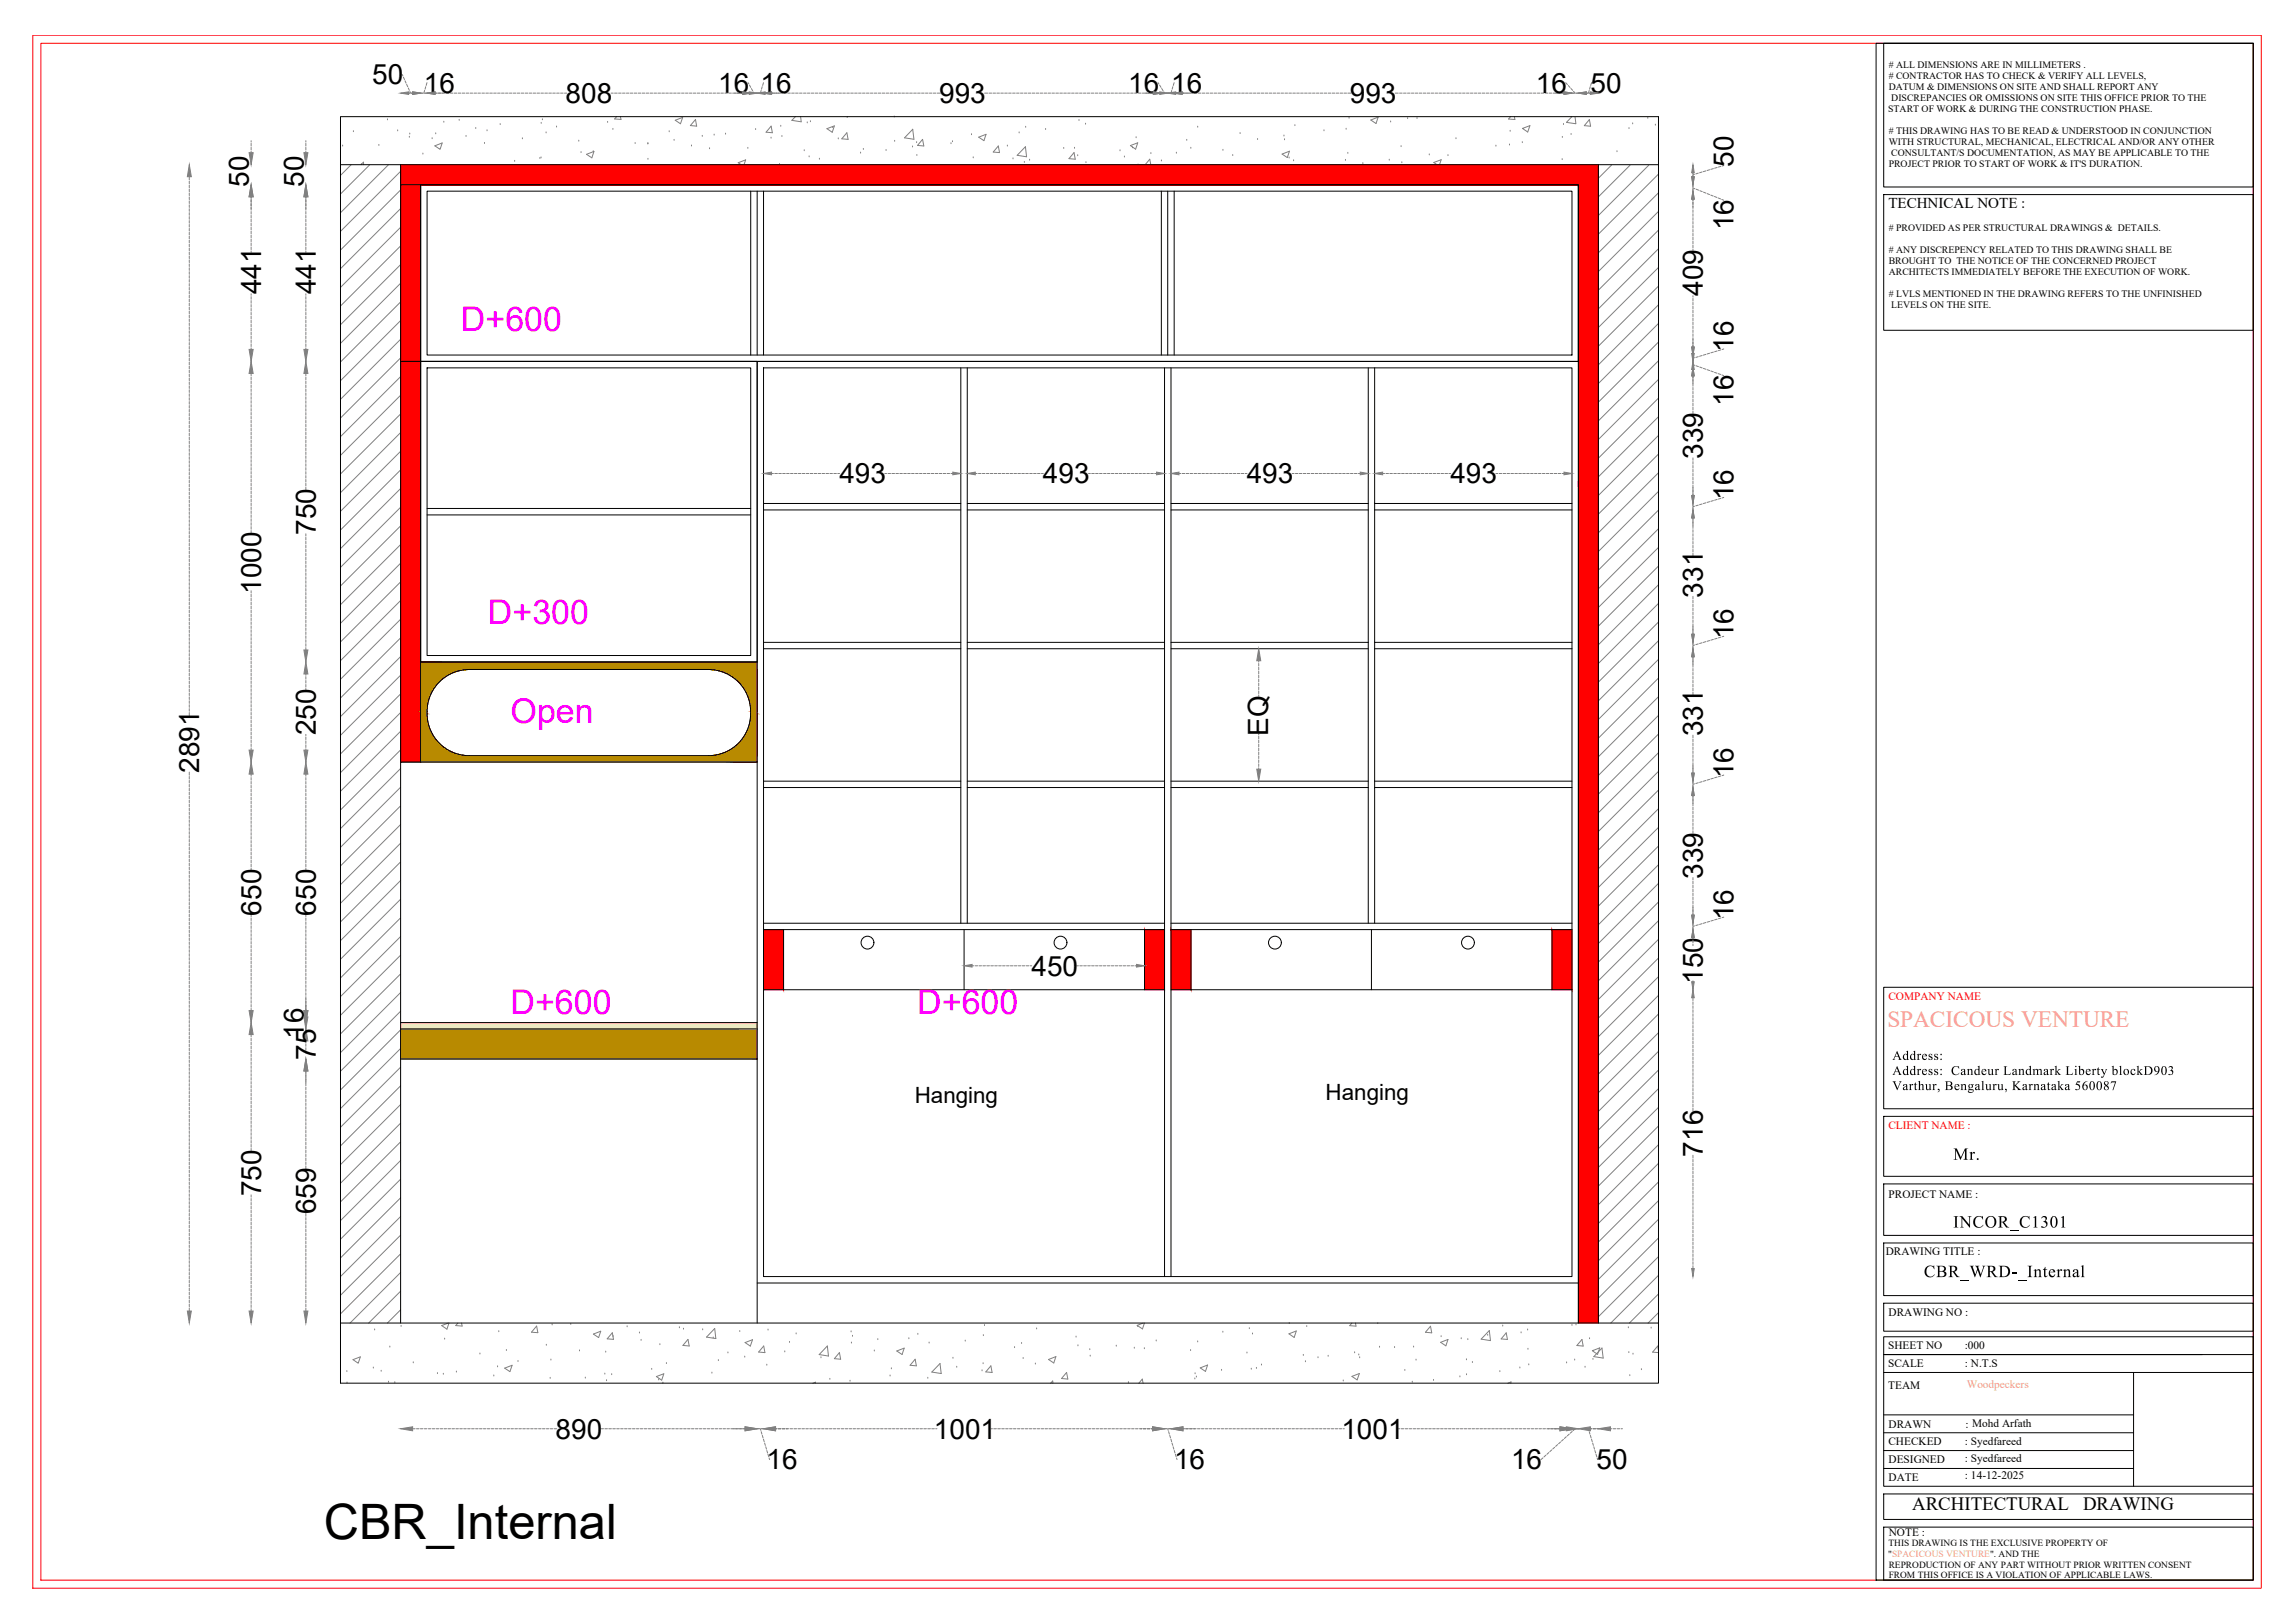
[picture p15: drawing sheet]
<svg xmlns="http://www.w3.org/2000/svg" width="1189mm" height="841mm" viewBox="0 0 1189 841" stroke-linecap="round" stroke-linejoin="round" font-family="sans-serif">
<defs><g id="words">
<text font-size="25.3" x="168" y="797">CBR_Internal</text>
<g font-size="17.6" fill="#f0f">
<text x="239" y="171">D+600</text>
<text x="253" y="323">D+300</text>
<text x="265" y="375">Open</text>
<text x="265" y="526">D+600</text>
<text x="475" y="526">D+600</text>
</g>
<g font-size="14.5">
<text x="193" y="44">50</text>
<text x="220" y="48">16</text>
<text x="293" y="53">808</text>
<text x="372" y="48">16</text>
<text x="394" y="48">16</text>
<text x="487" y="53">993</text>
<text x="585" y="48">16</text>
<text x="607" y="48">16</text>
<text x="700" y="53">993</text>
<text x="796" y="48">16</text>
<text x="824" y="48">50</text>
<text x="898" y="86" transform="rotate(-90 898 86)">50</text>
<text x="129" y="97" transform="rotate(-90 129 97)">50</text>
<text x="157" y="97" transform="rotate(-90 157 97)">50</text>
<text x="898" y="119" transform="rotate(-90 898 119)">16</text>
<text x="135" y="152" transform="rotate(-90 135 152)">441</text>
<text x="164" y="152" transform="rotate(-90 164 152)">441</text>
<text x="882" y="153" transform="rotate(-90 882 153)">409</text>
<text x="898" y="182" transform="rotate(-90 898 182)">16</text>
<text x="898" y="210" transform="rotate(-90 898 210)">16</text>
<text x="882" y="238" transform="rotate(-90 882 238)">339</text>
<text x="435" y="250">493</text>
<text x="541" y="250">493</text>
<text x="646" y="250">493</text>
<text x="752" y="250">493</text>
<text x="898" y="259" transform="rotate(-90 898 259)">16</text>
<text x="164" y="277" transform="rotate(-90 164 277)">750</text>
<text x="135" y="308" transform="rotate(-90 135 308)">1000</text>
<text x="882" y="310" transform="rotate(-90 882 310)">331</text>
<text x="898" y="331" transform="rotate(-90 898 331)">16</text>
<text x="164" y="381" transform="rotate(-90 164 381)">250</text>
<text x="657" y="381" transform="rotate(-90 657 381)">EQ</text>
<text x="882" y="382" transform="rotate(-90 882 382)">331</text>
<text x="103" y="400" transform="rotate(-90 103 400)">2891</text>
<text x="898" y="403" transform="rotate(-90 898 403)">16</text>
<text x="882" y="455" transform="rotate(-90 882 455)">339</text>
<text x="135" y="474" transform="rotate(-90 135 474)">650</text>
<text x="164" y="474" transform="rotate(-90 164 474)">650</text>
<text x="898" y="477" transform="rotate(-90 898 477)">16</text>
<text x="535" y="506">450</text>
<text x="882" y="510" transform="rotate(-90 882 510)">150</text>
<text x="157" y="538" transform="rotate(-90 157 538)">16</text>
<text x="164" y="549" transform="rotate(-90 164 549)">75</text>
<text x="882" y="599" transform="rotate(-90 882 599)">716</text>
<text x="135" y="620" transform="rotate(-90 135 620)">750</text>
<text x="164" y="629" transform="rotate(-90 164 629)">659</text>
<text x="288" y="745">890</text>
<text x="484" y="745">1001</text>
<text x="695" y="745">1001</text>
<text x="397" y="761">16</text>
<text x="608" y="761">16</text>
<text x="783" y="761">16</text>
<text x="827" y="761">50</text>
</g>
<text font-size="12" fill="#dda56e" x="978" y="532">SPACICOUS VENTURE</text>
<g font-size="11.6">
<text x="687" y="570">Hanging</text>
<text x="474" y="572">Hanging</text>
</g>
<g font-size="9.8">
<text x="991" y="783">ARCHITECTURAL</text>
<text x="1080" y="783">DRAWING</text>
</g>
<g font-size="8.9">
<text x="1012" y="601">Mr.</text>
<text x="1012" y="636">INCOR_C1301</text>
<text x="997" y="662">CBR_WRD-_Internal</text>
</g>
<text font-size="7.8" x="979" y="108">TECHNICAL NOTE :</text>
<g font-size="6.8">
<text x="981" y="549">Address:</text>
<text x="981" y="557">Address: Candeur Landmark Liberty blockD903</text>
<text x="981" y="565">Varthur, Bengaluru, Karnataka 560087</text>
</g>
<g font-size="5.9" fill="#f00">
<text x="979" y="518">COMPANY NAME</text>
<text x="979" y="585">CLIENT NAME :</text>
</g>
<g font-size="5.9">
<text x="979" y="621">PROJECT NAME :</text>
<text x="977" y="650">DRAWING TITLE :</text>
<text x="979" y="682">DRAWING NO :</text>
<text x="979" y="699">SHEET NO</text>
<text x="1018" y="699">:000</text>
<text x="979" y="708">SCALE</text>
<text x="1018" y="708">: N.T.S</text>
<text x="979" y="720">TEAM</text>
<text x="979" y="740">DRAWN</text>
<text x="1019" y="740">: Mohd Arfath</text>
<text x="979" y="749">CHECKED</text>
<text x="1018" y="749">: Syedfareed</text>
<text x="979" y="758">DESIGNED</text>
<text x="1018" y="758">: Syedfareed</text>
<text x="979" y="768">DATE</text>
<text x="1018" y="766">: 14-12-2025</text>
<text x="979" y="796">NOTE :</text>
</g>
<text font-size="5.9" fill="#dda56e" x="1019" y="719">Woodpeckers</text>
<g font-size="5.1">
<text x="979" y="35"># ALL DIMENSIONS ARE IN MILLIMETERS .</text>
<text x="979" y="41"># CONTRACTOR HAS TO CHECK &amp; VERIFY ALL LEVELS,</text>
<text x="979" y="46">DATUM &amp; DIMENSIONS ON SITE AND SHALL REPORT ANY</text>
<text x="980" y="52">DISCREPANCIES OR OMISSIONS ON SITE THIS OFFICE PRIOR TO THE</text>
<text x="979" y="58">START OF WORK &amp; DURING THE CONSTRUCTION PHASE.</text>
<text x="979" y="69"># THIS DRAWING HAS TO BE READ &amp; UNDERSTOOD IN CONJUNCTION</text>
<text x="979" y="75">WITH STRUCTURAL, MECHANICAL, ELECTRICAL AND/OR ANY OTHER</text>
<text x="980" y="81">CONSULTANT/S DOCUMENTATION, AS MAY BE APPLICABLE TO THE</text>
<text x="979" y="87">PROJECT PRIOR TO START OF WORK &amp; IT'S DURATION.</text>
<text x="979" y="120"># PROVIDED AS PER STRUCTURAL DRAWINGS &amp; DETAILS.</text>
<text x="979" y="131"># ANY DISCREPENCY RELATED TO THIS DRAWING SHALL BE</text>
<text x="979" y="137">BROUGHT TO THE NOTICE OF THE CONCERNED PROJECT</text>
<text x="979" y="142">ARCHITECTS IMMEDIATELY BEFORE THE EXECUTION OF WORK.</text>
<text x="979" y="154"># LVLS MENTIONED IN THE DRAWING REFERS TO THE UNFINISHED</text>
<text x="980" y="160">LEVELS ON THE SITE.</text>
</g>
<g font-size="4.9">
<text x="979" y="801">THIS DRAWING IS THE EXCLUSIVE PROPERTY OF</text>
<text x="979" y="807">&quot;SPACICOUS VENTURE&quot;. AND THE</text>
<text x="979" y="812">REPRODUCTION OF ANY PART WITHOUT PRIOR WRITTEN CONSENT</text>
<text x="979" y="818">FROM THIS OFFICE IS A VIOLATION OF APPLICABLE LAWS.</text>
</g>
</g></defs>
<!-- layer: 0 -->
<g fill="none" stroke="#808080" stroke-width=".52">
<path d="M208 39h1M209 40l1 1M210 48h.1M210 42v1M211 44v1M211 48h1M212 46v1M212 47l1 1M213 48h1M218 48h1M220 48h1M220 47v1"/>
<path d="M221 45l-1 1M221 43v1M225 48h2M227 48h2M229 48h2M231 48h2M233 48h2M235 48h2M237 48h2M240 48h1M242 48h1M244 48h1"/>
<path d="M246 48h1M248 48h1M250 48h1M252 48h1M254 48h1M256 48h1M258 48h1M260 48h1M262 48h1M264 48h1M266 48h1M268 48h1"/>
<path d="M270 48h1M272 48h2M274 48h2M276 48h2M278 48h2M280 48h2M282 48h2M284 48h2M286 48h2M288 48h2M291 48h1M293 48h1"/>
<path d="M317 48h1M318 48h2M321 48h1M323 48h1M325 48h1M327 48h1M329 48h1M331 48h1M333 48h1M335 48h1M337 48h1M339 48h1"/>
<path d="M341 48h1M343 48h1M345 48h1M347 48h1M349 48h1M351 48h1M353 48h2M355 48h2M357 48h2M359 48h2M361 48h2M363 48h2"/>
<path d="M365 48h2M367 48h2M369 48h2M372 48h1M374 48h1M376 48h1M378 48h1M380 48h1M382 48h2M384 48h1M385 48h2M388 48h.1"/>
<path d="M388 43h.1M388 44l1 1M389 48h1M389 46l1 1M390 48h1M391 48h3M394 48h2M394 47v1M395 45v1M396 43l-1 1M397 48h.1M398 48h1"/>
<path d="M400 48h6M406 48h2M408 48h2M410 48h2M412 48h2M414 48h2M416 48h2M418 48h2M420 48h2M423 48h1M425 48h1M427 48h1"/>
<path d="M429 48h1M431 48h1M433 48h1M435 48h1M437 48h1M439 48h1M441 48h1M443 48h1M445 48h1M447 48h1M449 48h1M451 48h1"/>
<path d="M453 48h1M455 48h1M457 48h2M459 48h2M461 48h2M463 48h2M465 48h2M467 48h2M469 48h2M471 48h2M474 48h1M476 48h1"/>
<path d="M478 48h1M480 48h1M482 48h1M484 48h1M486 48h1M510 48h2M513 48h1M515 48h1M517 48h1M519 48h1M521 48h1M523 48h1"/>
<path d="M525 48h1M527 48h1M529 48h1M531 48h1M533 48h1M535 48h1M537 48h1M539 48h1M541 48h1M543 48h1M545 48h1M547 48h2"/>
<path d="M549 48h2M551 48h2M553 48h2M555 48h2M557 48h2M559 48h2M561 48h2M564 48h1M566 48h1M568 48h1M570 48h1M572 48h1"/>
<path d="M574 48h1M576 48h1M578 48h1M580 48h1M582 48h1M584 48h1M586 48h1M588 48h1M590 48h1M592 48h6M598 48h2M600 43l1 1"/>
<path d="M600 48h1M601 44l1 1M602 48h1M602 46l1 1M603 48h1M604 48h3M607 48h2M607 47v1M608 45l-1 1M609 43l-1 1M609 48h1M611 48h1"/>
<path d="M613 48h5M619 48h1M621 48h1M623 48h1M625 48h1M627 48h1M629 48h2M631 48h2M633 48h2M635 48h2M637 48h2M639 48h2"/>
<path d="M641 48h2M643 48h2M646 48h1M648 48h1M650 48h1M652 48h1M654 48h1M656 48h1M658 48h1M660 48h1M662 48h1M664 48h1"/>
<path d="M666 48h1M668 48h1M670 48h1M672 48h1M674 48h1M676 48h1M678 48h2M680 48h2M682 48h2M684 48h2M686 48h2M688 48h2"/>
<path d="M690 48h2M692 48h2M694 48h2M696 48h2M699 48h1M723 48h2M725 48h2M727 48h2M729 48h2M731 48h2M733 48h2M736 48h1"/>
<path d="M738 48h1M740 48h1M742 48h1M744 48h1M746 48h1M748 48h1M750 48h1M752 48h1M754 48h1M756 48h1M758 48h1M760 48h1"/>
<path d="M762 48h1M764 48h1M766 48h1M768 48h2M770 48h2M772 48h2M774 48h2M776 48h2M778 48h2M780 48h2M782 48h2M784 48h2"/>
<path d="M787 48h1M789 48h1M791 48h1M793 48h1M795 48h1M797 48h1M799 48h1M801 48h1M803 48h1M805 48h6M811 43l1 1M813 44l1 1"/>
<path d="M814 46l1 1M815 48h1M815 47l1 1M817 48h1M822 48h1M824 48h1M824 47l-1 1M824 45v1M825 43l-1 1M826 48h.1M130 73v1M130 74v2"/>
<path d="M130 76v2M130 78v1M159 73v1M159 74v2M159 76v2M159 78v1M178 76h.1M183 68h.1M196 75h.1M201 62h.1M206 68h.1M212 71h.1"/>
<path d="M212 69h.1M219 80h.1M224 72h.1M225 76l4-2-1 3zM226 69h.1M230 63h.1M238 62h.1M242 71h.1M247 67h.1M251 74h.1M252 68h.1M259 65h.1"/>
<path d="M271 72h.1M280 64h.1M281 62h.1M283 69h.1M288 66h.1M300 73h.1M301 79h.1M304 80l4-2-1 4zM307 79h.1M315 63h.1M318 67h.1M320 60l-1 2h3v-2"/>
<path d="M329 74h.1M336 75h.1M347 68h.1M349 73h.1M350 62l4-1-1 3zM358 76h.1M360 62l1 3h-3zM364 71h.1M368 77h.1M370 70h.1M376 70h.1M388 77h.1"/>
<path d="M392 67h.1M400 72h.1M400 65v4l-3-1zM405 65h.1M405 71h.1M412 60l-2 2 5 1v-3M417 78h.1M418 64h.1M420 63h.1M429 67l3-2-1 4zM432 66h.1M434 72h.1"/>
<path d="M439 69l1 3h-4zM439 61h.1M446 79h.1M447 77h.1M459 78h.1M463 61h.1M464 73h.1M473 76h.1M473 67l1 5-5-1zM475 74h.1M478 72l1 4-3-1zM493 74h.1"/>
<path d="M494 73h.1M503 70h.1M507 71l4-1-1 3zM517 76l1 3h-3zM522 76h.1M528 69h.1M531 76l1 5-5-1zM532 66h.1M542 67h.1M551 77h.1M557 79v4l-3-1zM557 77h.1"/>
<path d="M559 62h.1M563 64h.1M580 78h.1M586 75l4-1-1 3zM587 77h.1M589 71h.1M596 80h.1M610 79h.1M615 73h.1M617 77h.1M621 66h.1M634 78h.1"/>
<path d="M643 69h.1M652 72h.1M664 80l4-2-1 4zM665 70h.1M666 72h.1M671 65h.1M686 68h.1M698 67h.1M699 79h.1M699 61h.1M710 62l4-1-1 3zM721 63h.1"/>
<path d="M726 76h.1M730 61h.1M734 61h.1M755 72h.1M775 76h.1M782 75h.1M783 68h.1M783 60l-1 2h3v-2M789 74h.1M789 67l4-2-1 3zM810 71h.1M810 65h.1"/>
<path d="M814 70h.1M815 60l-3 3 5 1-1-4M824 62v3h-3zM838 79h.1M844 67h.1M846 64h.1M854 61h.1M858 65h.1M98 92v1M98 94v1M98 96v1M98 98v1"/>
<path d="M98 100v1M182 85l-6 6M187 85l1-1v1M187 85h.1M192 85l-16 16M201 85l-25 25M208 89l-32 31M208 98l-32 32M267 84h.1M280 82h.1M336 83h.1M384 85l-1-1 3-1v2"/>
<path d="M404 85h.1M419 81h.1M425 83h.1M475 81h.1M504 82h.1M525 82h.1M531 84h.1M534 83h.1M559 81h.1M563 84h.1M583 81h.1M590 85h.1"/>
<path d="M593 85l3-2v2M602 83h.1M639 81h.1M668 82h.1M670 83h.1M697 83h.1M706 85h.1M720 83h.1M726 84h.1M741 80h.1M745 85l-2-1 4-1-1 2M750 81h.1"/>
<path d="M810 83h.1M835 86l-7 6M845 86l-17 16M855 86l-27 26M860 90l-32 31M860 100l-32 31M877 87v1M877 89v1M877 91v1M877 96v1M877 98v1M877 97l1 1"/>
<path d="M878 90l-1 1M879 98l1 1M880 90h-1M881 99h1M882 89l-1 1M883 100h1M884 89h-1M886 88h-1M888 87l-1 1M890 87h-1M892 86l-1 1M893 86h.1"/>
<path d="M98 102v1M98 104v1M98 106v1M98 108v2M98 110v2M98 112v2M98 114v2M98 116v2M98 118v2M130 102v1M130 103v2M130 105v2"/>
<path d="M130 107v2M130 110v1M130 112v1M130 114v1M130 116v1M130 118v1M130 120v1M159 102v1M159 103v2M159 105v2M159 107v2M159 110v1"/>
<path d="M159 112v1M159 114v1M159 116v1M159 118v1M159 120v1M208 108l-32 31M208 118l-32 31M860 110l-32 31M860 119l-32 31M877 103v1M877 105v1M877 107v1"/>
<path d="M877 109v1M877 111v1M877 113v1M877 115v1M877 117v1M877 119v1M885 100l1 1M887 101l1 1M889 102h1M890 103h2M892 103l1 1M98 120v2"/>
<path d="M98 122v2M98 125v1M98 127v1M98 129v1M98 131v1M98 133v1M98 135v1M98 137v1M98 139v1M130 122v1M130 124v1M130 126v1"/>
<path d="M130 128v1M130 130v1M159 122v1M159 124v1M159 126v1M159 128v1M159 130v1M208 127l-32 32M208 137l-32 31M860 129l-32 31M860 139l-32 31M877 121v1"/>
<path d="M877 123v1M877 125v1M877 127v1M877 129v1M98 141v1M98 143v1M98 145v1M98 147v1M98 149v1M98 151v1M98 153v1M98 155v1"/>
<path d="M98 157v1M98 159v2M130 152v1M130 154v1M130 156v1M130 158v1M130 160v1M159 152v1M159 154v1M159 156v1M159 158v1M159 160v1"/>
<path d="M208 147l-32 31M208 156l-32 32M860 148l-32 31M860 158l-32 31M877 153v1M877 155v1M877 157v1M877 159v1M98 161v2M98 163v2M98 165v2M98 167v2"/>
<path d="M98 169v2M98 171v2M98 173v2M98 175v2M98 178v1M98 180v1M130 162v1M130 164v1M130 166v1M130 168v1M130 170v1M130 172v1"/>
<path d="M130 174v1M130 176v2M130 178v2M159 162v1M159 164v1M159 166v1M159 168v1M159 170v1M159 172v1M159 174v1M159 176v2M159 178v2"/>
<path d="M208 166l-32 31M208 176l-32 31M860 168l-32 31M860 177l-32 31M877 161v1M877 163v1M877 165v1M877 167v1M877 169v1M877 171v1M877 173v1M877 175v1"/>
<path d="M877 177v1M877 179v1M98 182v1M98 184v1M98 186v1M98 188v1M98 190v1M98 192v1M98 194v1M98 196v1M98 198v1M98 200v1"/>
<path d="M130 180v1M130 194v1M130 195v2M130 197v2M130 199v2M159 180v1M159 194v1M159 195v2M159 197v2M159 199v2M208 185l-32 32M208 195l-32 31"/>
<path d="M860 187l-32 31M860 197l-32 31M877 180v2M877 182v1M877 184v1M877 186v3M877 189v2M877 191v1M877 193v1M877 195v5M877 189h1M878 185l-1 1"/>
<path d="M879 190h1M880 185h-1M881 190l1 1M882 184l-1 1M883 191h1M884 184h-1M885 192h1M886 183h-1M887 192l1 1M888 182l-1 1M889 193h1M890 182h-1"/>
<path d="M890 194h2M892 181l-1 1M892 194l1 1M893 181h.1M98 202v1M98 204v1M98 206v1M98 208v1M98 210v1M98 212v2M98 214v2M98 216v2"/>
<path d="M98 218v2M130 202v1M130 204v1M130 206v1M130 208v1M130 210v1M130 212v1M130 214v1M130 216v1M130 218v1M130 220v1M159 202v1"/>
<path d="M159 204v1M159 206v1M159 208v1M159 210v1M159 212v1M159 214v1M159 216v1M159 218v1M159 220v1M208 205l-32 31M208 215l-32 31M860 206l-32 31"/>
<path d="M860 216l-32 31M877 201v1M877 203v1M877 205v1M877 207v1M877 209v1M877 211v1M877 213v1M98 220v2M98 222v2M98 224v2M98 226v2"/>
<path d="M98 229v1M98 231v1M98 233v1M98 235v1M98 237v1M98 239v1M130 222v1M130 224v1M130 226v1M130 228v1M130 230v1M130 232v1"/>
<path d="M130 234v2M130 236v2M130 238v2M159 222v1M159 224v1M159 226v1M159 228v1M159 230v1M159 232v2M159 234v2M159 236v2M159 238v2"/>
<path d="M208 224l-32 31M208 234l-32 31M860 226l-32 31M860 235l-32 31M877 237v2M877 239v2M98 241v1M98 243v1M98 245v1M98 247v1M98 249v1M98 251v1"/>
<path d="M98 253v1M98 255v1M98 257v1M98 259v1M130 240v2M130 242v2M130 244v2M130 246v2M130 248v2M130 250v2M130 252v2M130 255v1"/>
<path d="M130 257v1M130 259v1M159 240v2M159 242v2M159 244v2M159 246v2M159 248v2M159 250v2M159 253v1M208 244l-32 31M208 253l-32 31M400 245h1"/>
<path d="M402 245h1M404 245h1M406 245h1M408 245h1M410 245h1M412 245h1M414 245h1M416 245h1M418 245h1M420 245h1M422 245h1M424 245h1"/>
<path d="M426 245h1M428 245h1M430 245h1M432 245h1M434 245h1M459 245h1M460 245h2M462 245h2M464 245h2M466 245h2M468 245h2M470 245h2"/>
<path d="M472 245h2M474 245h2M477 245h1M479 245h1M481 245h1M483 245h1M485 245h1M487 245h1M489 245h1M491 245h1M493 245h1M505 245h1"/>
<path d="M507 245h1M509 245h1M511 245h2M513 245h2M515 245h2M517 245h2M519 245h2M521 245h2M523 245h2M525 245h2M527 245h2M530 245h1"/>
<path d="M532 245h1M534 245h1M536 245h1M538 245h1M540 245h1M564 245h1M566 245h1M568 245h1M570 245h1M572 245h1M574 245h1M576 245h1"/>
<path d="M578 245h1M580 245h1M582 245h1M584 245h1M586 245h2M588 245h2M590 245h2M592 245h2M594 245h2M596 245h2M598 245h1M611 245h1"/>
<path d="M613 245h1M615 245h1M617 245h1M619 245h1M621 245h1M623 245h1M625 245h1M627 245h1M629 245h1M631 245h1M633 245h1M635 245h1"/>
<path d="M637 245h1M639 245h2M641 245h2M643 245h2M645 245h1M670 245h1M671 245h2M673 245h2M675 245h2M677 245h2M680 245h1M682 245h1"/>
<path d="M684 245h1M686 245h1M688 245h1M690 245h1M692 245h1M694 245h1M696 245h1M698 245h1M700 245h1M702 245h1M704 245h1M717 245h1"/>
<path d="M718 245h2M720 245h2M722 245h2M724 245h2M726 245h2M728 245h2M730 245h2M733 245h1M735 245h1M737 245h1M739 245h1M741 245h1"/>
<path d="M743 245h1M745 245h1M747 245h1M749 245h1M751 245h1M775 245h1M777 245h1M779 245h1M781 245h1M783 245h1M785 245h1M787 245h1"/>
<path d="M789 245h2M791 245h2M793 245h2M795 245h2M797 245h2M799 245h2M801 245h2M803 245h2M805 245h2M807 245h2M810 245h1M860 245l-32 31"/>
<path d="M860 255l-32 31M877 241v2M877 243v2M877 245v2M877 247v2M877 249v2M877 251v6M886 260h-1M888 259l-1 1M890 259h-1M892 258l-1 1M893 258h.1"/>
<path d="M98 261v2M98 263v2M98 265v2M98 267v2M98 269v2M98 271v2M98 273v2M98 275v2M98 277v2M98 279v2M130 261v1M130 263v1"/>
<path d="M130 265v1M130 267v1M130 269v1M130 271v1M130 273v1M130 275v1M159 277v1M159 278v2M208 263l-32 31M208 272l-32 32M860 264l-32 31M860 274l-32 31"/>
<path d="M877 261v1M877 263v1M877 268v6M877 274v2M877 277v1M877 279v1M878 262l-1 1M880 262h-1M882 261l-1 1M884 261h-1M98 282v1M98 284v1"/>
<path d="M98 286v1M98 288v1M98 290v1M98 292v1M98 294v1M98 296v1M98 298v1M98 300v1M159 281v1M159 283v1M159 285v1M159 287v1"/>
<path d="M159 289v1M159 291v1M159 293v1M159 295v1M159 297v1M159 299v1M208 282l-32 31M208 292l-32 31M860 284l-32 31M860 293l-32 31M877 281v1M877 283v1"/>
<path d="M877 285v1M877 287v1M98 302v1M98 304v1M98 306v1M98 308v1M98 310v1M98 312v1M98 314v2M98 316v2M98 318v2M130 306v1"/>
<path d="M130 308v1M130 310v1M130 312v1M130 314v1M130 316v2M130 318v2M159 301v1M159 303v1M159 305v1M159 307v1M159 309v1M159 311v1"/>
<path d="M159 313v1M159 315v2M159 317v2M159 319v2M208 302l-32 31M208 311l-32 31M860 303l-32 31M860 313l-32 31M877 309v1M877 311v1M877 313v1M877 315v1"/>
<path d="M877 317v2M877 319v2M98 320v2M98 322v2M98 324v2M98 326v2M98 328v2M98 330v2M98 333v1M98 335v1M98 337v1M98 339v1"/>
<path d="M130 320v2M130 322v2M130 324v2M130 326v2M130 328v2M130 330v2M130 332v2M130 334v2M130 337v1M130 339v1M159 321v2M159 323v2"/>
<path d="M159 325v2M159 327v2M159 329v2M159 332v1M159 334v1M159 336v1M208 321l-32 31M208 331l-32 31M860 322l-32 31M860 332l-32 31M877 321v2M877 323v6"/>
<path d="M877 333v1M877 335v1M878 334l-1 1M880 334h-1M882 333h-1M884 332l-1 1M886 332h-1M888 331l-1 1M890 331h-1M892 330l-1 1M893 330h.1M98 341v1"/>
<path d="M98 343v1M98 345v1M98 347v1M98 349v1M98 351v1M98 353v1M98 355v1M98 357v1M98 359v1M130 341v1M130 343v1M130 345v1"/>
<path d="M130 347v1M130 349v1M130 351v1M130 353v1M130 355v1M130 357v1M130 359v1M159 349v1M159 351v1M159 353v1M159 355v1M159 357h.1"/>
<path d="M208 340l-32 31M208 350l-32 31M208 360l-32 31M652 342v1M652 344v1M652 346v1M652 348v1M652 350v1M652 352v1M652 354v1M652 356v1M652 358v1"/>
<path d="M860 342l-32 31M860 351l-32 32M877 340v6M877 346v2M877 348v2M877 350v2M877 353v1M877 355v1M877 357v1M877 359v1M98 361v1M98 363v1"/>
<path d="M98 365v2M98 367v2M98 369v2M130 361v1M130 363v1M130 365v1M130 367v1M130 369v2M130 371v2M130 373v2M130 375v2M130 377v2"/>
<path d="M130 379v2M208 369l-32 31M208 379l-32 31M652 360v1M860 361l-32 31M860 371l-32 31M130 381v2M130 383v2M130 385v2M130 388v1M159 381h.1M159 382v1"/>
<path d="M159 384v1M159 386v1M159 388v1M208 389l-32 31M208 398l-32 31M652 380v1M652 382v1M652 384v1M652 386v1M652 388v1M652 390v1M652 392v1"/>
<path d="M652 394v1M652 396v1M652 398v1M860 380l-32 32M860 390l-32 31M860 400l-32 31M877 381v1M877 383v1M877 385v1M877 387v1M877 389v1M877 391v2"/>
<path d="M877 393v2M877 395v6M98 400v2M98 402v2M98 404v2M98 406v2M98 409v1M98 411v1M98 413v1M98 415v1M98 417v1M98 419v1"/>
<path d="M130 401v1M130 403v1M130 405v1M130 407v1M130 409v1M130 411v1M130 413v1M130 415v2M130 417v2M130 419v2M159 401v1M159 403v1"/>
<path d="M159 405v1M159 407v1M159 409v1M159 411v1M159 413v1M159 415v2M159 417v2M159 419v2M208 408l-32 31M208 418l-32 31M860 409l-32 32M860 419l-32 31"/>
<path d="M877 405v1M877 407v1M877 412v6M877 418v2M878 406h-1M880 406h-1M882 405h-1M884 404l-1 1M886 404h-1M888 403l-1 1M890 403h-1M892 402l-1 1"/>
<path d="M893 402h.1M98 421v1M98 423v1M98 425v1M98 427v1M98 429v1M98 431v1M98 433v1M98 435v1M98 437v1M98 439v1M130 421v2"/>
<path d="M130 423v2M130 425v2M130 427v2M130 429v2M130 431v2M130 433v2M130 436v1M130 438v1M130 440v1M159 421v2M159 423v2M159 425v2"/>
<path d="M159 427v2M159 429v2M159 431v2M159 433v2M159 436v1M159 438v1M159 440v1M208 427l-32 31M208 437l-32 31M860 429l-32 31M860 438l-32 32M877 420v2"/>
<path d="M877 422v2M877 424v2M877 426v2M877 428v2M877 430v2M98 441v2M98 443v2M98 445v2M98 447v2M98 449v2M98 451v2M98 453v2"/>
<path d="M98 455v2M98 457v2M98 459v2M130 442v1M130 444v1M130 446v1M130 448v1M130 450v1M159 442v1M159 444v1M159 446v1M159 448v1"/>
<path d="M159 450v1M208 447l-32 31M208 456l-32 31M860 448l-32 31M860 458l-32 31M877 455v1M877 457v1M877 459v1M98 462v1M98 464v1M98 466v1M98 468v1"/>
<path d="M98 470v1M98 472v1M98 474v1M98 476v1M98 478v1M98 480v1M130 474v1M130 476v1M130 478v1M130 480v1M159 474v1M159 476v1"/>
<path d="M159 478v1M159 480v1M208 466l-32 31M208 476l-32 31M860 467l-32 32M860 477l-32 31M877 461v1M877 463v1M877 465v1M877 467v1M877 469v5M877 478v2"/>
<path d="M878 480h-1M880 479l-1 1M882 479h-1M884 478h-1M886 477l-1 1M888 477h-1M890 476l-1 1M892 476h-1M893 475h.1M98 482v1M98 484v1M98 486v1"/>
<path d="M98 488v1M98 490v1M98 492v1M98 494v2M98 496v2M98 498v2M130 482v1M130 484v1M130 486v1M130 488v1M130 490v1M130 492v1"/>
<path d="M130 494v1M130 496v1M130 498v1M159 482v1M159 484v1M159 486v1M159 488v1M159 490v1M159 492v1M159 494v1M159 496v1M159 498v1"/>
<path d="M208 485l-32 31M208 495l-32 31M860 487l-32 31M860 496l-32 32M877 480v2M877 486v1M877 487v2M877 489v1M98 500v2M98 502v2M98 504v2M98 506v2"/>
<path d="M98 508v2M98 510v2M98 513v1M98 515v1M98 517v1M98 519v1M130 500v1M130 502v2M130 504v2M130 506v2M130 508v2M130 510v2"/>
<path d="M130 512v2M130 514v2M130 516v2M130 518v2M159 500v1M159 502v2M159 504v2M159 506v2M159 508v2M159 510v2M159 512v2M159 514v2"/>
<path d="M159 516v2M159 518v2M208 505l-32 31M208 514l-32 31M504 500h1M505 500h2M507 500h2M509 500h2M511 500h2M513 500h2M516 500h1M518 500h1"/>
<path d="M520 500h1M522 500h1M524 500h1M526 500h1M528 500h1M530 500h1M532 500h1M534 500h1M558 500h1M560 500h1M562 500h1M564 500h1"/>
<path d="M566 500h1M568 500h1M570 500h1M572 500h1M574 500h1M576 500h1M578 500h1M580 500h1M582 500h1M584 500h1M586 500h1M588 500h1"/>
<path d="M860 506l-32 31M860 516l-32 31M877 508v1M877 517v1M877 519v2M98 521v1M98 523v1M98 525v1M98 527v1M98 529v1M98 531v1M98 533v1"/>
<path d="M98 535v1M98 537v1M98 539v1M130 521v1M130 523v1M130 536v1M130 538v1M159 521v3M159 524v2M159 526v1M159 539v1M208 524l-32 31"/>
<path d="M208 534l-32 31M860 525l-32 32M860 535l-32 31M877 521v2M877 523v2M877 525v2M877 527v2M877 529v2M877 531v2M877 533v2M877 536v1M877 538v1"/>
<path d="M877 540v1M98 541v1M98 543v1M98 545v2M98 547v2M98 549v2M98 551v2M98 553v2M98 555v2M98 557v2M98 559v2M130 540v1"/>
<path d="M130 542v1M130 544v1M130 546v1M130 548v2M130 550v2M130 552v2M130 554v2M130 556v2M130 558v2M159 541v1M159 543v1M159 545v1"/>
<path d="M159 555v8M208 543l-32 31M208 553l-32 31M860 545l-32 31M860 554l-32 32M877 542v1M877 544v1M877 546v1M877 548v1M877 550v1M877 552v1M877 554v1"/>
<path d="M877 556v1M877 558v1M877 560v1M98 561v2M98 564v1M98 566v1M98 568v1M98 570v1M98 572v1M98 574v1M98 576v1M98 578v1"/>
<path d="M98 580v1M130 560v2M130 562v2M130 565v1M130 567v1M130 569v1M130 571v1M130 573v1M130 575v1M130 577v1M130 579v1M159 563v2"/>
<path d="M159 565v2M159 567v2M159 569v2M159 572v1M159 574v1M159 576v1M159 578v1M159 580v1M208 563l-32 31M208 572l-32 32M860 564l-32 31M860 574l-32 31"/>
<path d="M877 562v1M877 564v1M877 566v1M877 568v2M877 570v2M877 572v2M877 574v2M98 582v1M98 584v1M98 586v1M98 588v1M98 590v1"/>
<path d="M98 592v1M98 594v1M98 596v2M98 598v2M130 581v1M130 583v1M130 585v1M130 587v1M130 589v1M130 591v1M130 593v1M130 595v1"/>
<path d="M159 582v1M159 584v1M159 586v1M159 588v1M159 590v1M159 592v1M159 594v1M159 596v1M159 598v1M208 582l-32 31M208 592l-32 31M860 583l-32 32"/>
<path d="M860 593l-32 31M877 599v1M98 600v2M98 602v2M98 604v2M98 606v2M98 608v2M98 610v2M98 612v2M98 615v1M98 617v1M98 619v1"/>
<path d="M130 619v1M159 600v1M159 602v1M159 604v2M208 601l-32 32M208 611l-32 31M860 603l-32 31M860 612l-32 32M877 601v1M877 603v1M877 605v1M877 607v1"/>
<path d="M877 609v1M877 611v1M877 613v1M877 615v1M877 617v1M877 619v2M98 621v1M98 623v1M98 625v1M98 627v1M98 629v1M98 631v1"/>
<path d="M98 633v1M98 635v1M98 637v1M98 639v1M130 621v1M130 623v1M130 625v1M130 627v2M130 629v2M130 631v2M130 633v2M130 635v2"/>
<path d="M130 637v2M130 639v2M159 629v1M159 631v1M159 633v1M159 635v1M159 637v1M159 639v1M208 621l-32 31M208 630l-32 32M860 622l-32 31M860 632l-32 31"/>
<path d="M877 621v2M877 623v2M877 625v2M877 627v2M877 629v2M877 631v2M877 633v2M877 635v2M877 637v2M877 640v1M98 641v1M98 643v1"/>
<path d="M98 645v1M98 647v2M98 649v2M98 651v2M98 653v2M98 655v2M98 657v2M98 659v2M130 641v2M130 644v1M130 646v1M130 648v1"/>
<path d="M130 650v1M130 652v1M130 654v1M130 656v1M130 658v1M130 660v1M159 641v1M159 643v2M159 645v2M159 647v2M159 649v2M159 651v2"/>
<path d="M159 653v2M159 655v2M159 657v2M159 659v2M208 640l-32 31M208 650l-32 31M208 659l-27 27M860 642l-32 31M860 651l-32 31M877 642v1M877 644v1M877 646v1"/>
<path d="M877 648v1M877 650v1M877 652v1M877 654v1M877 656v1M98 661v2M98 663v2M98 666v1M98 668v1M98 670v1M98 672v1M98 674v1"/>
<path d="M98 676v1M98 678v1M130 662v1M130 664v1M130 666v1M130 668v1M130 670v1M130 672v1M130 674v1M130 676v2M130 678v1M159 662v1"/>
<path d="M159 664v1M159 666v1M159 668v1M159 670v1M159 672v1M159 674v1M159 676v1M159 678v1M208 669l-17 17M208 679l-7 7M860 661l-25 25M860 671l-16 15"/>
<path d="M194 689h.1M202 698h.1M208 687h.1M230 694h.1M232 686l-3 1 3 2 1-3M237 686l-1 1h3v-1M259 690h.1M262 700h.1M278 687l1 4-4-1zM283 697h.1M286 687h.1M296 686h.1"/>
<path d="M308 691l3-1-1 3zM317 691l1 3h-3zM318 693h.1M325 688h.1M331 691h.1M332 695h.1M342 697h.1M352 688h.1M354 689h.1M357 694v3h-3zM364 689h.1M370 693h.1"/>
<path d="M370 688l1 6-5-1zM383 690h.1M386 696l4-2-1 4zM396 697v4h-3zM398 689h.1M409 696h.1M413 691h.1M429 697v6l-4-1zM441 690h.1M441 696h.1M442 692h.1M455 694h.1"/>
<path d="M471 694h.1M476 691h.1M482 696h.1M500 695h.1M510 692h.1M510 687h.1M526 698h.1M529 696h.1M537 689h.1M558 693h.1M559 697h.1M565 699h.1"/>
<path d="M578 698h.1M588 699h.1M590 687h.1M592 686l-3 1 3 2 1-3M593 699h.1M599 695h.1M617 700h.1M621 695h.1M634 690h.1M647 689h.1M649 691h.1M668 691l4-1-1 3z"/>
<path d="M668 686h.1M677 687h.1M701 686l-2 1h4l-1-1M714 686h.1M715 698h.1M723 698h.1M733 698h.1M741 687l1 4-3-1zM747 696l3-2-1 3zM747 693h.1M757 694h.1M761 694h.1"/>
<path d="M771 692h.1M772 689v6l-4-1zM779 687h.1M781 691v3h-3zM788 691h.1M792 689h.1M792 699h.1M815 687h.1M817 687h.1M820 694v4l-3-1zM824 694h.1M825 700l4-2-1 4z"/>
<path d="M830 699l1 5-5-1zM844 688h.1M856 688h.1M860 700l-1-2-3 3h4M860 680l-6 6M180 711h.1M180 717h.1M183 705l4-2-1 3zM193 709h.1M198 711h.1M201 716h.1M205 716h.1"/>
<path d="M214 706h.1M227 712h.1M230 712h.1M237 711h.1M249 702h.1M256 713h.1M258 708h.1M262 709l3-2-1 4zM268 706h.1M285 714h.1M286 705h.1M300 700h.1"/>
<path d="M303 714h.1M313 712h.1M314 701h.1M314 715h.1M317 712h.1M338 710h.1M340 713l4-1-1 3zM341 715h.1M344 717h.1M345 707h.1M369 712h.1M372 705h.1"/>
<path d="M377 701h.1M386 703h.1M397 707h.1M407 701h.1M421 717l2-1-1 1M425 704h.1M430 715h.1M435 701l1 3h-4zM441 716h.1M453 700h.1M461 713h.1M462 709h.1"/>
<path d="M465 700l4-1-1 3zM474 704l1 4-3-1zM481 714h.1M487 707l1 5-5-1zM494 704h.1M496 708h.1M509 710h.1M509 707h.1M514 708v3h-3zM530 704h.1M537 707h.1M543 704l4-1-1 3z"/>
<path d="M544 717l2-1v1M553 711v4l-3-1zM565 703h.1M585 716h.1M590 717l2-2v2M619 715h.1M619 712h.1M620 714h.1M622 709l4-2-1 4zM633 710h.1M646 701h.1M648 710h.1"/>
<path d="M651 709h.1M654 707h.1M675 702h.1M677 706h.1M683 704h.1M688 703h.1M696 716h.1M701 713l3-1-1 3zM702 701h.1M704 702h.1M705 704h.1M728 710h.1"/>
<path d="M732 716h.1M734 705h.1M743 715h.1M757 713h.1M760 705h.1M760 712h.1M763 706h.1M777 711h.1M781 717l2-1v1M788 709h.1M792 707h.1M812 706h.1"/>
<path d="M816 705h.1M821 708h.1M826 704h.1M844 701h.1M845 713h.1M846 702h.1M851 710h.1M214 740h1M216 740h1M218 740h1M220 740h1M222 740h1"/>
<path d="M224 740h1M226 740h1M228 740h1M230 740h1M232 740h2M234 740h2M236 740h2M238 740h2M240 740h2M242 740h2M244 740h2M246 740h2"/>
<path d="M248 740h2M251 740h1M253 740h1M255 740h1M257 740h1M259 740h1M261 740h1M263 740h1M265 740h1M267 740h1M269 740h1M271 740h1"/>
<path d="M273 740h1M275 740h1M277 740h1M279 740h1M281 740h1M283 740h1M285 740h2M287 740h2M311 740h2M313 740h2M315 740h2M318 740h1"/>
<path d="M320 740h1M322 740h1M324 740h1M326 740h1M328 740h1M330 740h1M332 740h1M334 740h1M336 740h1M338 740h1M340 740h1M342 740h1"/>
<path d="M344 740h1M346 740h1M348 740h1M350 740h2M352 740h2M354 740h2M356 740h2M358 740h2M360 740h2M362 740h2M364 740h2M366 740h2"/>
<path d="M369 740h1M371 740h1M373 740h1M375 740h1M377 740h1M379 740h7M392 740h2M394 740v1M394 740h2M394 742l1 1M395 744v1M396 746v1"/>
<path d="M396 748l1 1M397 750v1M397 752l1 1M398 754v1M399 756h.1M402 740h1M403 740h2M405 740h2M407 740h2M409 740h2M411 740h2M414 740h1"/>
<path d="M416 740h1M418 740h1M420 740h1M422 740h1M424 740h1M426 740h1M428 740h1M430 740h1M432 740h1M434 740h1M436 740h1M438 740h1"/>
<path d="M440 740h1M442 740h1M444 740h1M446 740h2M448 740h2M450 740h2M452 740h2M454 740h2M456 740h2M458 740h2M460 740h2M462 740h2"/>
<path d="M464 740h2M467 740h1M469 740h1M471 740h1M473 740h1M475 740h1M477 740h1M479 740h1M481 740h1M483 740h1M485 740h1M514 740h.1"/>
<path d="M515 740h1M517 740h1M519 740h1M521 740h1M523 740h2M525 740h2M527 740h2M529 740h2M531 740h2M533 740h2M535 740h2M537 740h2"/>
<path d="M540 740h1M542 740h1M544 740h1M546 740h1M548 740h1M550 740h1M552 740h1M554 740h1M556 740h1M558 740h1M560 740h1M562 740h1"/>
<path d="M564 740h1M566 740h1M568 740h1M570 740h1M572 740h2M574 740h2M576 740h2M578 740h2M580 740h2M582 740h2M584 740h2M586 740h2"/>
<path d="M588 740h2M590 740h2M592 740h2M595 740h1M597 740h.1M604 740h1M605 740v1M606 740h1M606 742v1M606 744l1 1M607 746v1M607 748l1 1"/>
<path d="M608 750v1M609 752v1M609 754l1 1M610 756h.1M613 740h1M614 740h2M616 740h2M619 740h1M621 740h1M623 740h1M625 740h1M627 740h1"/>
<path d="M629 740h1M631 740h1M633 740h1M635 740h1M637 740h1M639 740h1M641 740h1M643 740h1M645 740h1M647 740h1M649 740h1M651 740h2"/>
<path d="M653 740h2M655 740h2M657 740h2M659 740h2M661 740h2M663 740h2M665 740h2M667 740h2M670 740h1M672 740h1M674 740h1M676 740h1"/>
<path d="M678 740h1M680 740h1M682 740h1M684 740h1M686 740h1M688 740h1M690 740h1M692 740h1M694 740h1M696 740h1M725 740h.1M726 740h2"/>
<path d="M728 740h2M730 740h2M732 740h2M734 740h2M736 740h2M738 740h2M740 740h2M742 740h2M745 740h1M747 740h1M749 740h1M751 740h1"/>
<path d="M753 740h1M755 740h1M757 740h1M759 740h1M761 740h1M763 740h1M765 740h1M767 740h1M769 740h1M771 740h1M773 740h1M775 740h1"/>
<path d="M777 740h2M779 740h2M781 740h2M783 740h2M785 740h2M787 740h2M789 740h2M791 740h2M793 740h2M795 740h2M798 740h1M800 740h1"/>
<path d="M800 755l-1 1M801 754l-1 1M802 740h1M803 753l-1 1M804 740h1M804 751l-1 1M806 740h2M806 750l-1 1M807 749l-1 1M809 747l-1 1M809 740h1M810 746l-1 1"/>
<path d="M811 740h1M812 744l-1 1M813 743l-1 1M815 740h1M815 742l-1 1M816 740l-1 1M817 740h2M819 740h2M821 740h2M823 740v1M824 740h1M824 742v1"/>
<path d="M824 744l1 1M825 746v1M825 748l1 1M826 740h1M826 750v1M827 752v1M827 754l1 1M828 740h1M828 756h.1M830 740h.1M835 740h.1M836 740h1"/>
<path d="M838 740h1M840 740h1"/>
</g>
<g fill="#f00" stroke="#f00" stroke-width=".52">
<path d="M208 85l620 1z"/>
<path d="M208 86l620 10v-10zM208 86l620 10h-620z"/>
<path d="M208 96h620zM208 96h620z"/>
<path d="M818 96l10 154v-154zM818 96l10 154h-10z"/>
<path d="M818 250l10 436v-436zM818 250l10 436h-10z"/>
<path d="M208 96l10 91v-91zM208 96l10 91h-10z"/>
<path d="M208 187l10 208v-208zM208 187l10 208h-10z"/>
<path d="M804 482l11 31v-31zM804 482l11 31h-11z"/>
<path d="M607 482l10 31v-31zM607 482l10 31h-10z"/>
<path d="M593 482l11 31v-31zM593 482l11 31h-11z"/>
<path d="M396 482l10 31v-31zM396 482l10 31h-10z"/>
</g>
<g fill="#b88a00" stroke="#b88a00" stroke-width=".52">
<path d="M208 533l184 16v-16zM208 533l184 16h-184z"/>
<path d="M218 343l174 4v-4zM218 343l174 4h-174z"/>
<path d="M367 347h25zM367 347h25z"/>
<path d="M218 347h25zM218 347h25z"/>
<path d="M368 347h24zM368 347h24z"/>
<path d="M218 347h25zM218 347h24z"/>
<path d="M368 347h24zM368 347h24z"/>
<path d="M218 347h24zM218 347h24z"/>
<path d="M368 347h24zM368 347h24z"/>
<path d="M218 347h24zM218 347h23z"/>
<path d="M369 347h23zM369 347h23z"/>
<path d="M218 347h23zM218 347h23z"/>
<path d="M369 347h23zM369 347h23z"/>
<path d="M218 347h23zM218 347h23z"/>
<path d="M370 347h22zM370 347h22z"/>
<path d="M218 347h23zM218 347h22z"/>
<path d="M370 347h22zM370 347h22z"/>
<path d="M218 347h22zM218 347h22z"/>
<path d="M371 347h21zM371 347h21z"/>
<path d="M218 347h22zM218 347h21z"/>
<path d="M371 347h21zM371 347h21z"/>
<path d="M218 347h21zM218 347h21z"/>
<path d="M371 347h21zM371 347h21z"/>
<path d="M218 347h21zM218 347h21z"/>
<path d="M372 347h20zM372 347h20z"/>
<path d="M218 347h21zM218 347h20z"/>
<path d="M372 347l20 1zM372 347l20 1z"/>
<path d="M218 347h20zM218 347l20 1z"/>
<path d="M373 348h19zM373 348h19z"/>
<path d="M218 348h20zM218 348h19z"/>
<path d="M373 348h19zM373 348h19z"/>
<path d="M218 348h19zM218 348h19z"/>
<path d="M373 348h19zM373 348h19z"/>
<path d="M218 348h19zM218 348h19z"/>
<path d="M374 348h18zM374 348h18z"/>
<path d="M218 348h19zM218 348h18z"/>
<path d="M374 348h18zM374 348h18z"/>
<path d="M218 348h18zM218 348h18z"/>
<path d="M374 348h18zM374 348h18z"/>
<path d="M218 348h18zM218 348h18z"/>
<path d="M375 348h17zM375 348h17z"/>
<path d="M218 348h18zM218 348h17z"/>
<path d="M375 348l17 1zM375 348l17 1z"/>
<path d="M218 348h17zM218 348l17 1z"/>
<path d="M376 349h16zM376 349h16z"/>
<path d="M218 349h17zM218 349h16z"/>
<path d="M376 349h16zM376 349h16z"/>
<path d="M218 349h16zM218 349h16z"/>
<path d="M376 349h16zM376 349h16z"/>
<path d="M218 349h16zM218 349h16z"/>
<path d="M377 349h15zM377 349h15z"/>
<path d="M218 349h16zM218 349h15z"/>
<path d="M377 349h15zM377 349h15z"/>
<path d="M218 349h15zM218 349h15z"/>
<path d="M377 349l15 1zM377 349l15 1z"/>
<path d="M218 349h15zM218 349l15 1z"/>
<path d="M378 350h14zM378 350h14z"/>
<path d="M218 350h15zM218 350h14z"/>
<path d="M378 350h14zM378 350h14z"/>
<path d="M218 350h14zM218 350h14z"/>
<path d="M379 350h13zM379 350h13z"/>
<path d="M218 350h14zM218 350h14z"/>
<path d="M379 350h13zM379 350h13z"/>
<path d="M218 350h14zM218 350h13z"/>
<path d="M379 350l13 1zM379 350l13 1z"/>
<path d="M218 350h13zM218 350l13 1z"/>
<path d="M380 351h12zM380 351h12z"/>
<path d="M218 351h13zM218 351h13z"/>
<path d="M380 351h12zM380 351h12z"/>
<path d="M218 351h13zM218 351h12z"/>
<path d="M380 351h12zM380 351h12z"/>
<path d="M218 351h12zM218 351h12z"/>
<path d="M381 351l11 1zM381 351l11 1z"/>
<path d="M218 351h12zM218 351l12 1z"/>
<path d="M381 352h11zM381 352h11z"/>
<path d="M218 352h12zM218 352h11z"/>
<path d="M381 352h11zM381 352h11z"/>
<path d="M218 352h11zM218 352h11z"/>
<path d="M381 352h11zM381 352h11z"/>
<path d="M218 352h11zM218 352h11z"/>
<path d="M382 352l10 1zM382 352l10 1z"/>
<path d="M218 352h11zM218 352l10 1z"/>
<path d="M382 353h10zM382 353h10z"/>
<path d="M218 353h10zM218 353h10z"/>
<path d="M382 353h10zM382 353h10z"/>
<path d="M218 353h10zM218 353h10z"/>
<path d="M383 353l9 1zM383 353l9 1z"/>
<path d="M218 353h10zM218 353l9 1z"/>
<path d="M383 354h9zM383 354h9z"/>
<path d="M218 354h9zM218 354h9z"/>
<path d="M383 354h9zM383 354h9z"/>
<path d="M218 354h9zM218 354h9z"/>
<path d="M384 354h8zM384 354h8z"/>
<path d="M218 354h9zM218 354h9z"/>
<path d="M384 354l8 1zM384 354l8 1z"/>
<path d="M218 354h9zM218 354l8 1z"/>
<path d="M384 355h8zM384 355h8z"/>
<path d="M218 355h8zM218 355h8z"/>
<path d="M384 355h8zM384 355h8z"/>
<path d="M218 355h8zM218 355h8z"/>
<path d="M385 355l7 1zM385 355l7 1z"/>
<path d="M218 355h8zM218 355l8 1z"/>
<path d="M385 356h7zM385 356h7z"/>
<path d="M218 356h8zM218 356h7z"/>
<path d="M385 356h7zM385 356h7z"/>
<path d="M218 356h7zM218 356h7z"/>
<path d="M385 356l7 1zM385 356l7 1z"/>
<path d="M218 356h7zM218 356l7 1z"/>
<path d="M386 357h6zM386 357h6z"/>
<path d="M218 357h7zM218 357h7z"/>
<path d="M386 357h6zM386 357h6z"/>
<path d="M218 357h7zM218 357h6z"/>
<path d="M386 357l6 1zM386 357l6 1z"/>
<path d="M218 357h6zM218 357l6 1z"/>
<path d="M386 358h6zM386 358h6z"/>
<path d="M218 358h6zM218 358h6z"/>
<path d="M386 358l6 1zM386 358l6 1z"/>
<path d="M218 358h6zM218 358l6 1z"/>
<path d="M387 359h5zM387 359h5z"/>
<path d="M218 359h6zM218 359h6z"/>
<path d="M387 359h5zM387 359h5z"/>
<path d="M218 359h6zM218 359h5z"/>
<path d="M387 359l5 1zM387 359l5 1z"/>
<path d="M218 359h5zM218 359l5 1z"/>
<path d="M387 360h5zM387 360h5z"/>
<path d="M218 360h5zM218 360h5z"/>
<path d="M387 360h5zM387 360h5z"/>
<path d="M218 360h5zM218 360h5z"/>
<path d="M387 360l5 1zM387 360l5 1z"/>
<path d="M218 360h5zM218 360l5 1z"/>
<path d="M388 361h4zM388 361h4z"/>
<path d="M218 361h5zM218 361h5z"/>
<path d="M388 361l4 1zM388 361l4 1z"/>
<path d="M218 361h5zM218 361l5 1z"/>
<path d="M388 362h4zM388 362h4z"/>
<path d="M218 362h5zM218 362h4z"/>
<path d="M388 362h4zM388 362h4z"/>
<path d="M218 362h4zM218 362h4z"/>
<path d="M388 362l4 1v-1zM388 362l4 1h-4z"/>
<path d="M218 362l4 1v-1zM218 362l4 1h-4z"/>
<path d="M388 363h4zM388 363h4z"/>
<path d="M218 363h4zM218 363h4z"/>
<path d="M388 363h4zM388 363h4z"/>
<path d="M218 363h4zM218 363h4z"/>
<path d="M388 363l4 1v-1zM388 363l4 1h-3z"/>
<path d="M218 363l4 1v-1zM218 363l4 1h-4z"/>
<path d="M389 364h3zM389 364h3z"/>
<path d="M218 364h4zM218 364h4z"/>
<path d="M389 364l3 1v-1zM389 364l3 1h-3z"/>
<path d="M218 364l4 1v-1zM218 364l4 1h-4z"/>
<path d="M389 365h3zM389 365h3z"/>
<path d="M218 365h4zM218 365h4z"/>
<path d="M389 365l3 1v-1zM389 365l3 1h-3z"/>
<path d="M218 365l4 1v-1zM218 365l4 1h-4z"/>
<path d="M389 366h3zM389 366h3z"/>
<path d="M218 366h4zM218 366h4z"/>
<path d="M389 366h3zM389 366h3h-3z"/>
<path d="M218 366h3h1zM218 366h3h-3z"/>
<path d="M389 366l3 1zM389 366l3 1z"/>
<path d="M218 366h3zM218 366l3 1z"/>
<path d="M389 367h3zM389 367h3h-3z"/>
<path d="M218 367h3zM218 367h3h-3z"/>
<path d="M389 367h3zM389 367h3z"/>
<path d="M218 367h3zM218 367h3z"/>
<path d="M389 367l3 1v-1zM389 367l3 1h-3z"/>
<path d="M218 367l3 1v-1zM218 367l3 1h-3z"/>
<path d="M389 368h3zM389 368h3h-3z"/>
<path d="M218 368h3zM218 368h3h-3z"/>
<path d="M389 368l3 1zM389 368l3 1z"/>
<path d="M218 368l3 1zM218 368l3 1z"/>
<path d="M389 369l3 1v-1zM389 369l3 1h-3z"/>
<path d="M218 369l3 1v-1zM218 369l3 1h-3z"/>
<path d="M389 370h3zM389 370h3z"/>
<path d="M218 370h3zM218 370h3z"/>
<path d="M389 370l3 1v-1zM389 370l3 1h-3z"/>
<path d="M218 370l3 1v-1zM218 370l3 1h-3z"/>
<path d="M389 371h3zM389 371h3z"/>
<path d="M218 371h3zM218 371h3z"/>
<path d="M389 371h3zM389 371h3h-3z"/>
<path d="M218 371h3zM218 371h3h-3z"/>
<path d="M389 371l3 1v-1zM389 371l3 1h-3z"/>
<path d="M218 371l3 1v-1zM218 371l3 1h-3z"/>
<path d="M389 372h3zM389 372h3z"/>
<path d="M218 372h3zM218 372h3z"/>
<path d="M389 372l3 1v-1zM389 372l3 1h-3z"/>
<path d="M218 372l4 1-1-1zM218 372l4 1h-4z"/>
<path d="M389 373h3zM389 373h3z"/>
<path d="M218 373h4zM218 373h4z"/>
<path d="M389 373h3zM389 373h3h-3z"/>
<path d="M218 373h4zM218 373h4h-4z"/>
<path d="M389 373l3 1zM389 373l3 1z"/>
<path d="M218 373l4 1zM218 373l4 1z"/>
<path d="M389 374h3zM389 374h3h-3z"/>
<path d="M218 374h4zM218 374h4h-4z"/>
<path d="M389 374l3 1zM389 374l3 1z"/>
<path d="M218 374l4 1zM218 374l4 1z"/>
<path d="M389 375h3zM389 375h3z"/>
<path d="M218 375h4zM218 375h4z"/>
<path d="M388 375h4zM388 375h4h-4z"/>
<path d="M218 375h4zM218 375h4h-4z"/>
<path d="M388 375l4 1zM388 375l4 1h-4z"/>
<path d="M218 375l4 1zM218 375l4 1z"/>
<path d="M388 376h4zM388 376h4h-4z"/>
<path d="M218 376h4zM218 376h4z"/>
<path d="M388 376l4 1zM388 376l4 1h-4z"/>
<path d="M218 376l4 1zM218 376l4 1z"/>
<path d="M388 377h4zM388 377h4h-4z"/>
<path d="M218 377h5h-1zM218 377h5h-5z"/>
<path d="M388 377h4zM388 377h4h-4z"/>
<path d="M218 377h5zM218 377h5z"/>
<path d="M388 377l4 1zM388 377l4 1h-4z"/>
<path d="M218 377l5 1zM218 377l5 1z"/>
<path d="M388 378h4zM388 378h4h-5z"/>
<path d="M218 378h5zM218 378h5z"/>
<path d="M387 378l5 1zM387 378l5 1z"/>
<path d="M218 378l5 1zM218 378l5 1z"/>
<path d="M387 379h5zM387 379h5h-5z"/>
<path d="M218 379h5zM218 379h5z"/>
<path d="M387 379h5zM387 379h5h-5z"/>
<path d="M218 379h5zM218 379h5z"/>
<path d="M387 379l5 1zM387 379l5 1h-5z"/>
<path d="M218 379l6 1zM218 379l6 1z"/>
<path d="M387 380h5zM387 380h5z"/>
<path d="M218 380h6zM218 380h6z"/>
<path d="M387 380h5zM387 380h5h-6z"/>
<path d="M218 380h6zM218 380h6z"/>
<path d="M386 380l6 1zM386 380l6 1z"/>
<path d="M218 380l6 1zM218 380l6 1z"/>
<path d="M386 381h6zM386 381h6z"/>
<path d="M218 381h6zM218 381h6z"/>
<path d="M386 381h6zM386 381h6z"/>
<path d="M218 381h7zM218 381h7z"/>
<path d="M386 381l6 1zM386 381l6 1h-6z"/>
<path d="M218 381l7 1zM218 381l7 1z"/>
<path d="M386 382h6zM386 382h6z"/>
<path d="M218 382h7zM218 382h7z"/>
<path d="M385 382h7zM385 382h7h-7z"/>
<path d="M218 382h7zM218 382h7z"/>
<path d="M385 382l7 1zM385 382l7 1z"/>
<path d="M218 382l8 1zM218 382l8 1z"/>
<path d="M385 383h7zM385 383h7h-7z"/>
<path d="M218 383h8zM218 383h8z"/>
<path d="M385 383h7zM385 383h7h-8z"/>
<path d="M218 383h8zM218 383h8z"/>
<path d="M384 383l8 1zM384 383l8 1z"/>
<path d="M218 383l8 1zM218 383l8 1z"/>
<path d="M384 384h8zM384 384h8z"/>
<path d="M218 384h9zM218 384h9z"/>
<path d="M384 384h8zM384 384h8h-8z"/>
<path d="M218 384h9zM218 384h9z"/>
<path d="M384 384l8 1zM384 384l8 1z"/>
<path d="M218 384l9 1zM218 384l9 1z"/>
<path d="M383 385h9zM383 385h9h-9z"/>
<path d="M218 385h9zM218 385h9z"/>
<path d="M383 385h9zM383 385h9z"/>
<path d="M218 385h10zM218 385h10z"/>
<path d="M383 385h9zM382 385h10z"/>
<path d="M218 385h10zM218 385h10z"/>
<path d="M382 385l10 1zM382 385l10 1h-10z"/>
<path d="M218 385l10 1zM218 385l10 1z"/>
<path d="M382 386h10zM382 386h10z"/>
<path d="M218 386h11zM218 386h11z"/>
<path d="M382 386h10zM382 386h10h-11z"/>
<path d="M218 386h11zM218 386h11z"/>
<path d="M381 386l11 1zM381 387h11z"/>
<path d="M218 386l11 1zM218 386l11 1z"/>
<path d="M381 387h11zM381 387h11z"/>
<path d="M218 387h12zM218 387h12z"/>
<path d="M381 387h11zM381 387h11z"/>
<path d="M218 387h12zM218 387h12z"/>
<path d="M381 387h11zM380 387h12z"/>
<path d="M218 387h12zM218 387h12z"/>
<path d="M380 387l12 1zM380 388h12z"/>
<path d="M218 387l13 1zM218 387l13 1z"/>
<path d="M380 388h12zM380 388h12z"/>
<path d="M218 388h13zM218 388h13z"/>
<path d="M380 388h12zM379 388h13z"/>
<path d="M218 388h13zM218 388h13z"/>
<path d="M379 388h13zM379 388h13z"/>
<path d="M218 388h14zM218 388h14z"/>
<path d="M379 388h13zM379 388h13z"/>
<path d="M218 388h14zM218 388h14z"/>
<path d="M379 388l13 1zM378 389h14z"/>
<path d="M218 388l14 1zM218 388l14 1z"/>
<path d="M378 389h14zM378 389h14z"/>
<path d="M218 389h15zM218 389h15z"/>
<path d="M378 389h14zM377 389h15z"/>
<path d="M218 389h15zM218 389h15z"/>
<path d="M377 389h15zM377 389h15z"/>
<path d="M218 389h15zM218 389h15z"/>
<path d="M377 389h15zM377 389h15z"/>
<path d="M218 389h16zM218 389h16z"/>
<path d="M377 389l15 1zM376 390h16z"/>
<path d="M218 389l16 1zM218 389l16 1z"/>
<path d="M376 390h16zM376 390h16z"/>
<path d="M218 390h16zM218 390h16z"/>
<path d="M376 390h16zM376 390h16z"/>
<path d="M218 390h17zM218 390h17z"/>
<path d="M376 390h16zM375 390h17z"/>
<path d="M218 390h17zM218 390h17z"/>
<path d="M375 390h17zM375 390h17z"/>
<path d="M218 390h18zM218 390h18z"/>
<path d="M375 390h17zM374 390h18z"/>
<path d="M218 390h18zM218 390h18z"/>
<path d="M374 390l18 1zM374 391h18z"/>
<path d="M218 390l18 1zM218 390l18 1z"/>
<path d="M374 391h18zM374 391h18z"/>
<path d="M218 391h19zM218 391h19z"/>
<path d="M374 391h18zM373 391h19z"/>
<path d="M218 391h19zM218 391h19z"/>
<path d="M373 391h19zM373 391h19z"/>
<path d="M218 391h19zM218 391h19z"/>
<path d="M373 391h19zM373 391h19z"/>
<path d="M218 391h20zM218 391h20z"/>
<path d="M373 391h19zM372 391h20z"/>
<path d="M218 391h20zM218 391h20z"/>
<path d="M372 391h20zM372 391h20z"/>
<path d="M218 391h21zM218 391h21z"/>
<path d="M372 391h20zM371 391h21z"/>
<path d="M218 391h21zM218 391h21z"/>
<path d="M371 391h21zM371 391h21z"/>
<path d="M218 391h21zM218 391h21z"/>
<path d="M371 391h21zM371 391h21z"/>
<path d="M218 391h22zM218 391h22z"/>
<path d="M371 391h21zM370 391h22z"/>
<path d="M218 391h22zM218 391h22z"/>
<path d="M370 391h22zM370 391h22z"/>
<path d="M218 391h23zM218 391h23z"/>
<path d="M370 391h22zM369 391h23z"/>
<path d="M218 391h23zM218 391h23z"/>
<path d="M369 391l23 1zM369 392h23z"/>
<path d="M218 391l23 1zM218 391l23 1z"/>
<path d="M369 392h23zM368 392h24z"/>
<path d="M218 392h24zM218 392h24z"/>
<path d="M368 392h24zM368 392h24z"/>
<path d="M218 392h24zM218 392h24z"/>
<path d="M368 392h24zM368 392h24z"/>
<path d="M218 392h25zM218 392h25z"/>
<path d="M368 392h24zM367 392h25z"/>
<path d="M218 392h25zM218 392h25z"/>
<path d="M218 392l174 3v-3zM218 392l174 3h-174z"/>
</g>
<path d="M208 530l184 3v-3zM208 530l184 3h-184z" fill="#f7f281" stroke="#f7f281" stroke-width=".52"/>
<g fill="none" stroke="#000" stroke-width=".52">
<path d="M176 60h684v657h-684zM176 85h684M208 96h610v590M208 85v601M218 96h600v91h-600zM218 96v299M221 99h594v85h-594zM389 99v85M392 99v85M396 99v85M602 99v85M605 99v85"/>
<path d="M609 99v85M828 85v601M208 187h610M218 187h174v156h-174zM221 191h168v149h-168zM392 187v499M396 191h419v471h-419zM498 191v287M501 191v287M604 191v471M607 191v471M709 191v287"/>
<path d="M712 191v287M221 267h168M221 263h168M396 264h102M396 261h102M501 264h103M501 261h103M607 264h102M607 261h102M712 264h103M712 261h103M396 336h102"/>
<path d="M396 333h102M501 336h103M501 333h103M607 336h102M607 333h102M712 336h103M712 333h103M218 343h174M227 354a22 22 0 0 1 16-7h124a22 22 0 0 1 22 22 22 22 0 0 1-22 23h-124a22 22 0 0 1-20-14 22 22 0 0 1 4-24zM208 395h184M396 408h102M396 405h102"/>
<path d="M501 408h103M501 405h103M607 408h102M607 405h102M712 408h103M712 405h103M396 478h208M607 478h208M396 482h208M406 482v31M500 482v31M593 482v31"/>
<path d="M607 482h208M617 482v31M711 482v31M804 482v31M396 513h208M607 513h208M208 530h184M208 533h184M208 549h184M392 665h426M176 686h684"/>
<circle cx="450" cy="488" r="3"/>
<circle cx="550" cy="488" r="3"/>
<circle cx="661" cy="488" r="3"/>
<circle cx="761" cy="488" r="3"/>
</g>
<g fill="#808080" stroke="#808080" stroke-width=".52">
<path d="M386 739l6 1-6 1z"/>
<path d="M208 740l6-1v2z"/>
<path d="M812 739l6 1-6 1z"/>
<path d="M828 740l7-1v2z"/>
<path d="M159 96l1 6h-3z"/>
<path d="M157 181h3l-1 6z"/>
<path d="M159 187l1 7h-3z"/>
<path d="M157 337h3l-1 6z"/>
<path d="M159 343l1 6h-3z"/>
<path d="M157 389h3l-1 6z"/>
<path d="M159 395l1 6h-3z"/>
<path d="M157 524h3l-1 6z"/>
<path d="M159 533l1 6h-3z"/>
<path d="M157 527h3l-1 6z"/>
<path d="M159 549l1 6h-3z"/>
<path d="M157 679h3l-1 7z"/>
<path d="M129 679h2l-1 7z"/>
<path d="M130 530l1 6h-2z"/>
<path d="M129 524h2l-1 6z"/>
<path d="M130 395l1 6h-2z"/>
<path d="M129 389h2l-1 6z"/>
<path d="M130 187l1 7h-2z"/>
<path d="M129 181h2l-1 6z"/>
<path d="M130 96l1 6h-2z"/>
<path d="M129 79h2l-1 6z"/>
<path d="M157 79h3l-1 6z"/>
<path d="M98 85l1 7h-2z"/>
<path d="M97 679h2l-1 7z"/>
<path d="M877 329h1l-1 4z"/>
<path d="M877 264l1 4h-1z"/>
<path d="M877 257h1l-1 4z"/>
<path d="M877 191l1 4h-1z"/>
<path d="M877 183h1l-1 4z"/>
<path d="M877 187l1 4h-1z"/>
<path d="M877 180h1l-1 4z"/>
<path d="M651 399h2l-1 6z"/>
<path d="M652 336l1 6h-2z"/>
<path d="M818 740l6-1v2z"/>
<path d="M808 739l7 1-7 1z"/>
<path d="M607 740l6-1v2z"/>
<path d="M597 739l7 1-7 1z"/>
<path d="M396 740l6-1v2z"/>
<path d="M877 657h1l-1 5z"/>
<path d="M877 513l1 4h-1z"/>
<path d="M877 509h1l-1 4z"/>
<path d="M877 482l1 4h-1z"/>
<path d="M877 474h1l-1 4z"/>
<path d="M877 408l1 4h-1z"/>
<path d="M877 401h1l-1 4z"/>
<path d="M877 336l1 4h-1z"/>
<path d="M877 99l1 4h-1z"/>
<path d="M877 92h1l-1 4z"/>
<path d="M877 85l1 4h-1z"/>
<path d="M811 48h4l-4 1z"/>
<path d="M609 48h4v1z"/>
<path d="M601 48h4l-4 1z"/>
<path d="M605 48h4v1z"/>
<path d="M598 48h4l-4 1z"/>
<path d="M396 48h4v1z"/>
<path d="M388 48h4l-4 1z"/>
<path d="M392 48h5v1z"/>
<path d="M385 48h4l-4 1z"/>
<path d="M221 48h4v1z"/>
<path d="M214 48h4l-4 1z"/>
<path d="M208 48h4v1z"/>
<path d="M818 48h4v1z"/>
<path d="M824 48h4l-4 1z"/>
<path d="M712 245h5v1z"/>
<path d="M811 245h4l-4 1z"/>
<path d="M705 245h4l-4 1z"/>
<path d="M607 245h4v1z"/>
<path d="M599 245h5l-5 1z"/>
<path d="M501 245h4v1z"/>
<path d="M494 245h4l-4 1z"/>
<path d="M396 245h4v1z"/>
<path d="M500 500h4v1z"/>
<path d="M589 500h4l-4 1z"/>
</g>
<!-- layer: TITLE BLOCK -->
<path d="M17 18h1155v805h-1155zM21 22h1147v797h-1147z" fill="none" stroke="#f00" stroke-width=".52"/>
<g fill="none" stroke="#000" stroke-width=".52">
<path d="M972 22h196v797h-196zM976 22h192v75h-192zM976 101h192v70h-192zM976 512h192v63h-192zM976 578h192v32h-192zM976 613h192v27h-192zM976 644h192v27h-192zM976 675h192v15h-192zM976 693h192v77h-192zM976 711h192M976 702h192M1106 711v59"/>
<path d="M976 733h130M976 752h130M976 742h130M976 774h192v13h-192zM976 761h130M976 791h192v28h-192z"/>
</g>
<g fill="#000">
<path d="M1124 553l1-1 1 1-1 1 1 1v1l-1 1h-1l2-1v-1h-2l2-1-1-1h-1zM1094 560h3l-2 5 1-4h-2zM1068 631l2-1v5v1h-2h1v-5zM1078 656h2v5v1h-2l1-1v-5z"/>
<path d="M1117 553h1l1 1-1 2-2 1 2-1v-1h-1zM1117 553v2h1v-2z"/>
<path d="M1121 553l1-1 1 2v2l-1 1h-1l-1-1zM1121 553v3l1 1v-3v-1z"/>
<path d="M1091 561l1-1 1 1-1 1 1 1-1 2-2-1 1-1-1-1zM1091 561a.9 .9 0 0 0 1 0 .9 .9 0 0 0-1 0zM1091 564a1 1 0 0 0 2 0 1 1 0 0 0-2 0z"/>
</g>
<use href="#words"/>
</svg>
